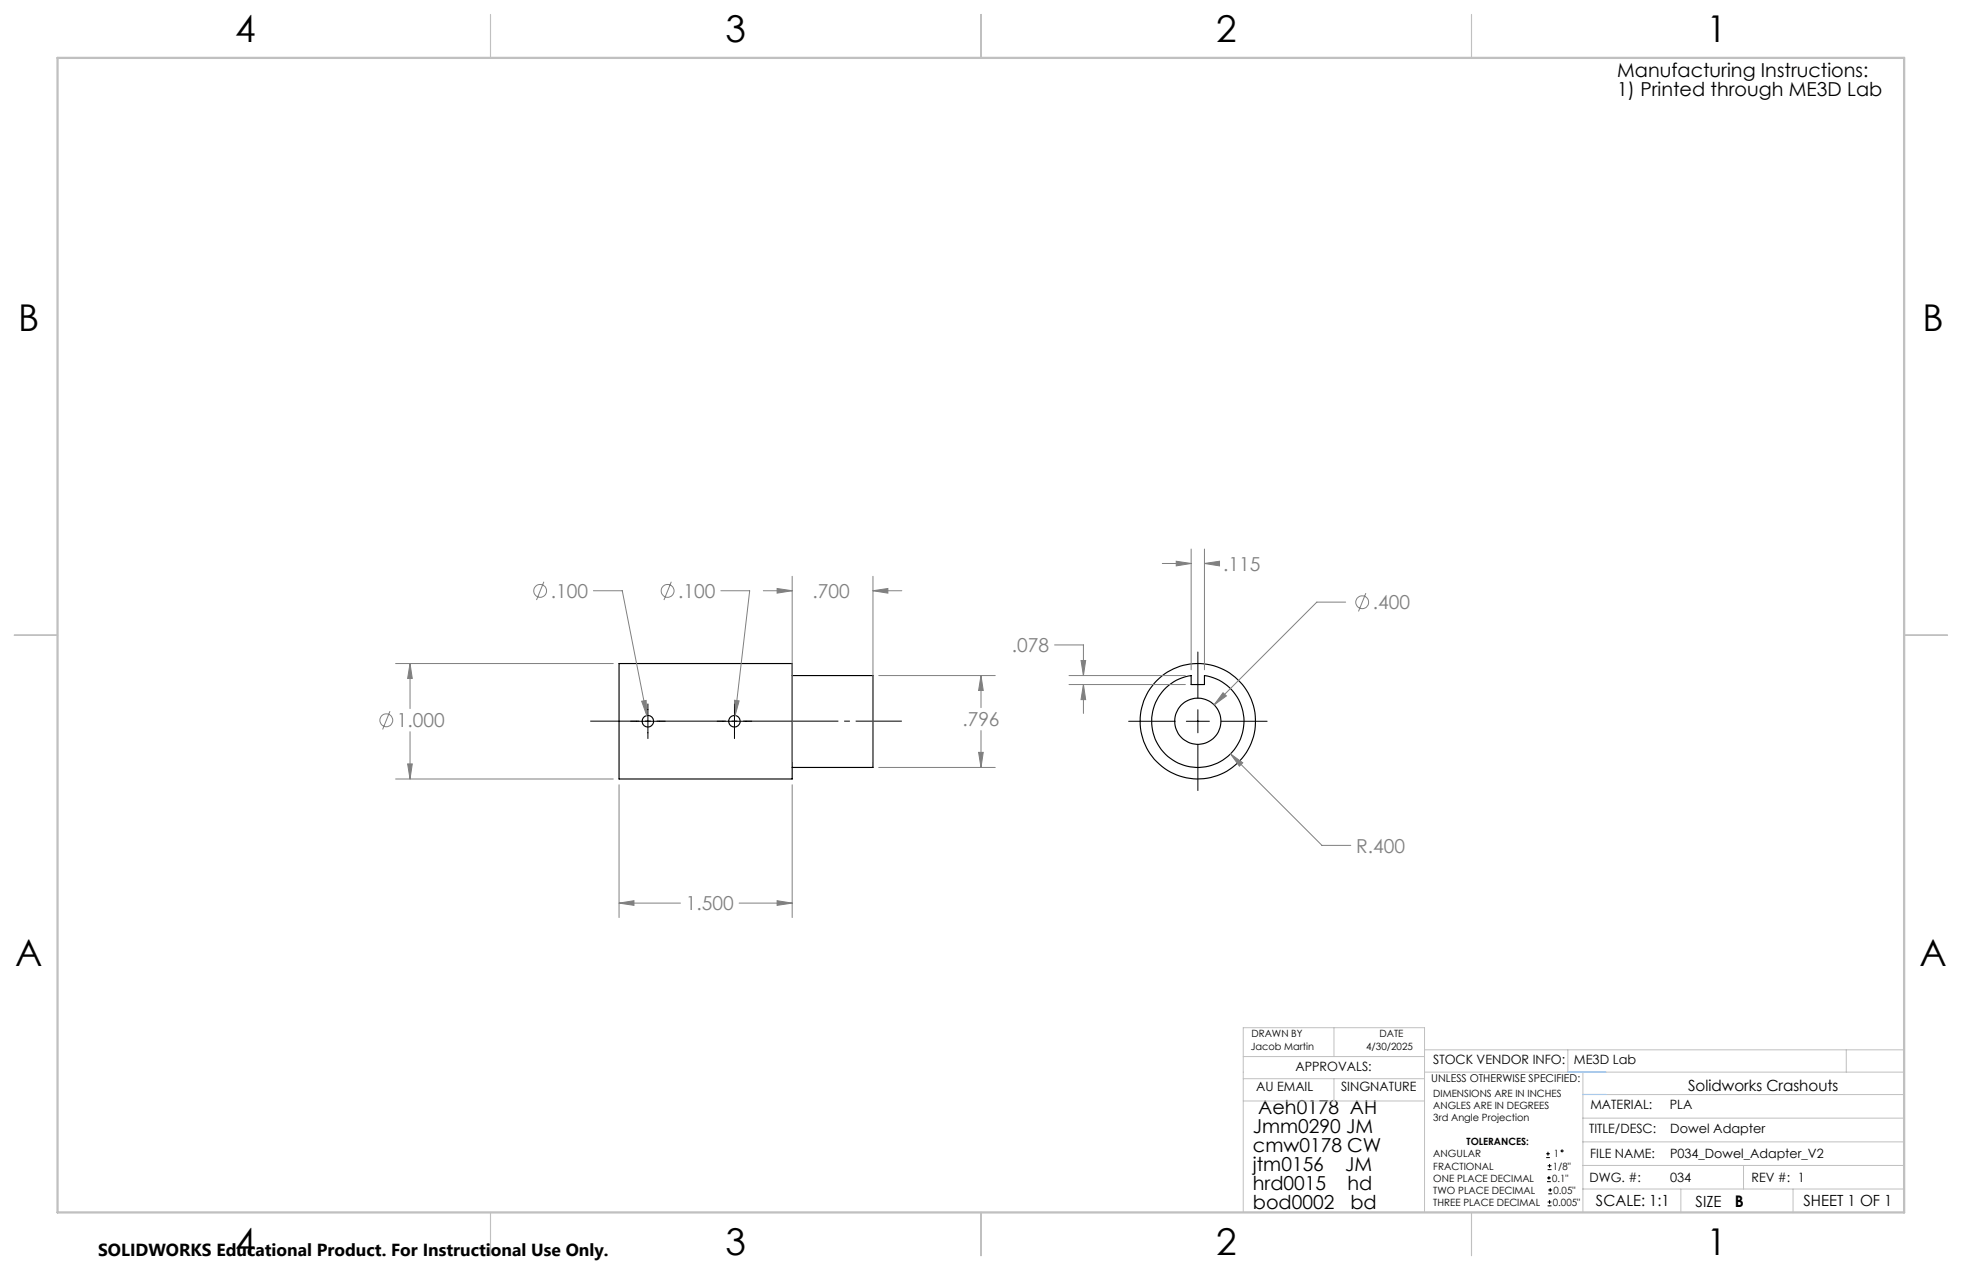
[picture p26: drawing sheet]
<svg xmlns="http://www.w3.org/2000/svg" width="432mm" height="279mm" viewBox="0 0 432 279" stroke-linecap="round" stroke-linejoin="round" font-family="sans-serif">
<defs><g id="words">
<g font-size="8.1">
<text x="51.7" y="9.3">4</text>
<text x="159.7" y="9.3">3</text>
<text x="267.6" y="9.3">2</text>
<text x="375.6" y="9.3">1</text>
<text x="4" y="72.8">B</text>
<text x="423.1" y="72.8">B</text>
<text x="3.3" y="212.5">A</text>
<text x="422.4" y="212.5">A</text>
<text x="51.7" y="276">4</text>
<text x="159.7" y="276">3</text>
<text x="267.6" y="276">2</text>
<text x="375.6" y="276">1</text>
</g>
<g font-size="4.2">
<text x="355.9" y="16.8">Manufacturing Instructions:</text>
<text x="355.9" y="21">1) Printed through ME3D Lab</text>
<text x="276.9" y="245.1">Aeh0178 AH</text>
<text x="275.7" y="249.3">Jmm0290 JM</text>
<text x="275.7" y="253.5">cmw0178 CW</text>
<text x="275.7" y="257.7">jtm0156</text>
<text x="296.1" y="257.7">JM</text>
<text x="275.7" y="261.8">hrd0015</text>
<text x="296.6" y="261.8">hd</text>
<text x="275.7" y="266">bod0002</text>
<text x="297.2" y="266">bd</text>
</g>
<g font-size="4.2" fill="#808080">
<text x="269.2" y="125.6">.115</text>
<text x="121.2" y="131.5">.100</text>
<text x="149.3" y="131.5">.100</text>
<text x="178.8" y="131.6">.700</text>
<text x="302.1" y="134">.400</text>
<text x="222.7" y="143.5">.078</text>
<text x="87.4" y="160">1.000</text>
<text x="211.8" y="159.8">.796</text>
<text x="298.5" y="187.6">R.400</text>
<text x="151" y="200.3">1.500</text>
</g>
<text font-size="3.8" x="21.6" y="276.3">SOLIDWORKS Educational Product. For Instructional Use Only.</text>
<text font-size="3.5" x="381.8" y="265.6">B</text>
<g font-size="3.4">
<text x="371.5" y="240.1">Solidworks Crashouts</text>
<text x="351.2" y="265.2">SCALE: 1:1</text>
<text x="373.2" y="265.6">SIZE</text>
<text x="396.9" y="265.2">SHEET 1 OF 1</text>
</g>
<g font-size="2.8">
<text x="285.1" y="235.7">APPROVALS:</text>
<text x="315.4" y="234.1">STOCK VENDOR INFO:</text>
<text x="346.4" y="234.1">ME3D Lab</text>
<text x="276.4" y="240.1">AU EMAIL</text>
<text x="295.1" y="240.1">SINGNATURE</text>
<text x="350" y="244.1">MATERIAL:</text>
<text x="367.5" y="244.1">PLA</text>
<text x="349.7" y="249.2">TITLE/DESC:</text>
<text x="367.6" y="249.2">Dowel Adapter</text>
<text x="350" y="254.7">FILE NAME:</text>
<text x="367.6" y="254.7">P034_Dowel_Adapter_V2</text>
<text x="349.8" y="260">DWG. #:</text>
<text x="367.6" y="260">034</text>
<text x="385.5" y="260">REV #: 1</text>
</g>
<text font-size="2.4" x="315" y="238.1">UNLESS OTHERWISE SPECIFIED:</text>
<g font-size="2.2">
<text x="275.3" y="231.1">Jacob Martin</text>
<text x="275.4" y="228.2">DRAWN BY</text>
<text x="300.7" y="231.1">4/30/2025</text>
<text x="303.6" y="228.2">DATE</text>
<text x="315.4" y="241.4">DIMENSIONS ARE IN INCHES</text>
<text x="315.4" y="244">ANGLES ARE IN DEGREES</text>
<text x="315.4" y="246.7">3rd Angle Projection</text>
<text x="322.8" y="252">TOLERANCES:</text>
<text x="315.4" y="254.6">ANGULAR</text>
<text x="315.4" y="257.3">FRACTIONAL</text>
<text x="341.8" y="257.3">1/8&quot;</text>
<text x="342" y="254.6">1</text>
<text x="315.4" y="262.6">TWO PLACE DECIMAL</text>
<text x="315.4" y="260">ONE PLACE DECIMAL</text>
<text x="341.6" y="260">0.1&quot;</text>
<text x="341.9" y="262.6">0.05&quot;</text>
<text x="315.4" y="265.3">THREE PLACE DECIMAL</text>
<text x="341.8" y="265.3">0.005&quot;</text>
</g>
</g></defs>
<g fill="none" stroke="#000" stroke-width=".25">
<path d="M136.2 146h38.1v25.4h-38.1zM174.3 148.6h17.8v20.2h-17.8M256.7 151.2a9.8 9.8 0 0 1 5.4-2.6v2h3v-2a10.2 10.2 0 0 1 8 13.8 10.2 10.2 0 0 1-15.2 4.7 10.2 10.2 0 0 1-1.2-15.9z"/>
<circle cx="142.6" cy="158.7" r="1.27"/>
<circle cx="161.6" cy="158.7" r="1.27"/>
<circle cx="263.6" cy="158.7" r="5.1"/>
<circle cx="263.6" cy="158.7" r="12.7"/>
</g>
<g fill="none" stroke="#808080" stroke-width=".22">
<path d="M119.7 128l-1.6 4M130.6 130h6.3l5.4 27.4M147.7 128l-1.6 4M158.6 130h6.4l-3.2 27.4M168 130h6.3M171 129.5l3.3 .5-3.3 .5zM174.3 126.8v40.8M192.1 130l3.3-.5v1zM192.1 126.8v40.8M192.1 130h6.4M255.8 124h6.3M258.9 123.5l3.2 .5-3.2 .5z"/>
<path d="M262.1 120.8v26.6M265.1 124l3.3-.5v1zM265.1 120.8v26.6M265.1 124h2.9M296.2 132.5h-6.4l-22.6 22.6M300.6 130.5l-1.6 4M85.8 156.5l-1.6 4M87.1 146h47.9M90.2 146l.5 3.3h-1zM90.2 146v9.9M141.2 154.3l1-.2 .1 3.3zM161.6 154.1l1.1 .1-.9 3.2z"/>
<path d="M193.4 148.6h25.6M215.9 148.6l.5 3.3h-1zM215.9 148.6v7.1M232.1 141.9h6.3v6.7M235.3 148.6h25.6M235.3 150.6h25.6M237.9 145.3h1l-.5 3.3zM238.4 150.6l.5 3.3h-1zM238.4 150.6v6.4M269.2 152.4l.7 .7-2.7 2zM87.1 171.4h47.9M89.7 168.1h1l-.5 3.3z"/>
<path d="M90.2 161v10.4M136.2 172.6v29.3M174.3 172.6v29.3M193.4 168.8h25.6M215.4 165.5h1l-.5 3.3zM215.9 160.7v8.1M270.8 165.8l2.7 2-.7 .8zM270.8 165.8l20.1 20.2h6.4M136.2 198.7l3.3-.5v1zM136.2 198.7h13.6M162.7 198.7h11.6M171 198.2l3.3 .5-3.3 .5z"/>
<circle cx="118.9" cy="130" r="1.42"/>
<circle cx="146.9" cy="130" r="1.42"/>
<circle cx="299.8" cy="132.5" r="1.42"/>
<circle cx="85" cy="158.5" r="1.42"/>
</g>
<g fill="none" stroke="#000" stroke-width=".22">
<path d="M138.8 158.7h7.6M142.6 154.9v7.6M157.8 158.7h7.7M161.6 154.9v7.6M248.4 158.7h10.2M261.1 158.7h5.1M263.6 143.4v10.2M263.6 156.1v5.1M268.7 158.7h10.2M263.6 163.8v10.1M340.3 254.7h.8M340.3 253.8h.8"/>
<path d="M340.5 260h.8M340.5 259.2h.8M340.6 257.3h.9M340.6 256.5h.9M340.7 253.4v.8M340.9 258.7v.8M341 256.1v.8M340.6 265.3h.9M340.6 264.4h.9M340.7 262.6h.9M340.7 261.8h.9M341 264v.9"/>
<path d="M341.2 261.4v.8"/>
<circle cx="343.8" cy="253.2" r=".2"/>
</g>
<path d="M174.4 158.7h24.1" fill="none" stroke="#000" stroke-width=".22" stroke-dasharray="15.2 1.3 1.3 1.3" stroke-dashoffset="5.1" stroke-linecap="butt"/>
<path d="M129.9 158.7h44.5" fill="none" stroke="#000" stroke-width=".22" stroke-dasharray="15.2 1.3 1.3 1.3" stroke-dashoffset="4.4" stroke-linecap="butt"/>
<g fill="none" stroke="#c0c0c0" stroke-width=".22">
<path d="M273.6 232.4h39.9M273.6 237.3h39.9M293.6 226.1v6.3M293.6 237.3v4.9M313.5 235.9h105.6M313.5 231h105.6M345.1 231v4.9M348.4 235.9v30.9M406.3 231v4.9M273.6 242.2h39.9M348.4 246h70.7M348.4 256.4h70.7"/>
<path d="M348.4 251.2h70.7M348.4 240.8h70.7M383.7 256.4v5.2M313.5 266.7v-40.6h-39.9v40.6h74.4M348.4 261.6h70.7M369.9 261.6v5.2M394.6 261.6v5.2"/>
</g>
<path d="M107.9 3.2v9.5M215.9 3.2v9.5M323.8 3.2v9.5M3.1 139.7h9.6M419.1 139.7h9.5M107.9 266.7v9.6M215.9 266.7v9.6M323.8 266.7v9.6" fill="none" stroke="#c0c0c0" stroke-width=".25"/>
<path d="M12.7 12.7h406.4v254h-406.4z" fill="none" stroke="#c0c0c0" stroke-width=".5"/>
<path d="M345.1 235.9h8.3M348.4 240.8h5" fill="none" stroke="#53a9ff" stroke-width=".22"/>
<path d="M90.2 146l.5 3.3h-1zM89.7 168.1h1l-.5 3.3zM215.4 165.5h1l-.5 3.3zM215.9 148.6l.5 3.3h-1zM136.2 198.7l3.3-.5v1zM171 198.2l3.3 .5-3.3 .5zM171 129.5l3.3 .5-3.3 .5zM192.1 130l3.3-.5v1zM161.6 154.1l.2 3.3 .9-3.2zM141.2 154.3l1.1 3.1-.1-3.3zM270.8 165.8l2 2.8 .7-.8zM269.2 152.4l-2 2.7 2.7-2zM258.9 123.5l3.2 .5-3.2 .5zM265.1 124l3.3-.5v1zM237.9 145.3h1l-.5 3.3zM238.4 150.6l.5 3.3h-1z" fill="#808080"/>
<use href="#words"/>
</svg>
